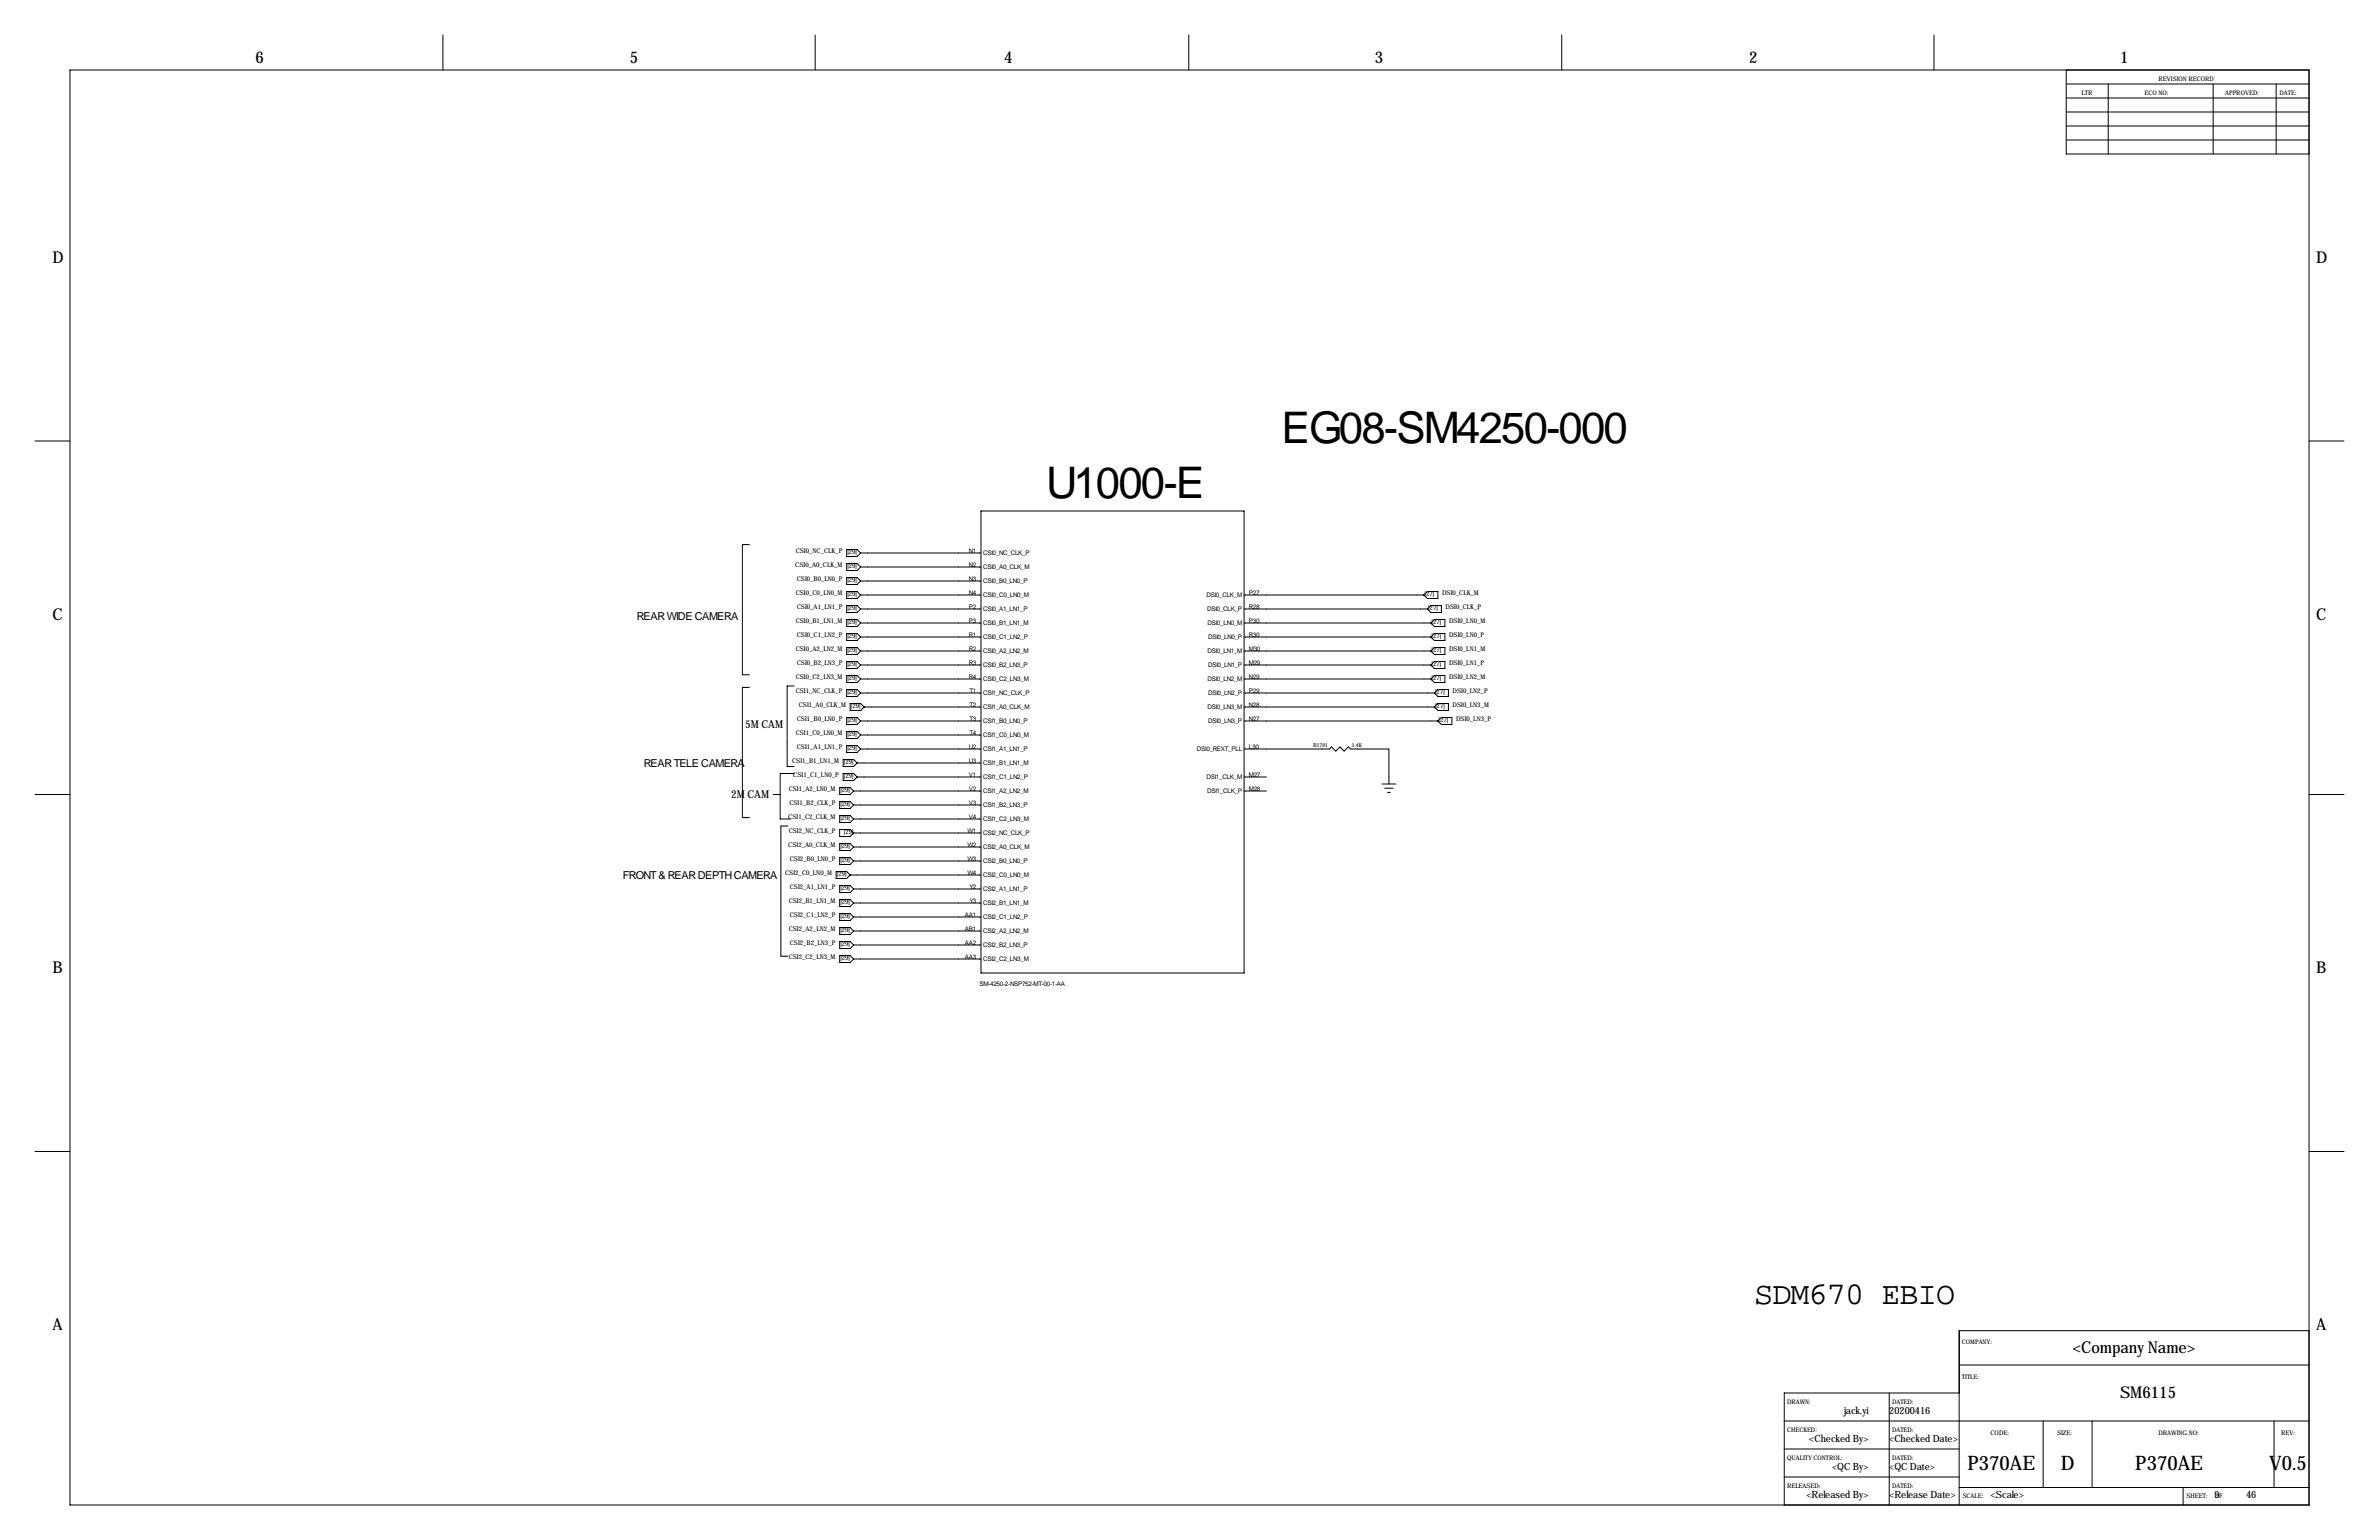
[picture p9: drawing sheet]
<svg xmlns="http://www.w3.org/2000/svg" width="864mm" height="559mm" viewBox="0 0 864 559" stroke-linecap="round" stroke-linejoin="round" font-family="sans-serif">
<defs><g id="words">
<g font-size="15.8">
<text x="465.2" y="160.6">EG08-SM4250-000</text>
<text x="379.7" y="180.8">U1000-E</text>
</g>
<text font-size="11.5" x="636.8" y="473.2">SDM670 EBIO</text>
<g font-size="7.3">
<text x="714.2" y="533.3">P370AE</text>
<text x="748.1" y="533.3">D</text>
<text x="775.1" y="533.3">P370AE</text>
<text x="823.7" y="533.3">V0.5</text>
</g>
<g font-size="5.9">
<text x="92.7" y="22.9">6</text>
<text x="228.6" y="22.9">5</text>
<text x="364.5" y="22.9">4</text>
<text x="499.1" y="22.9">3</text>
<text x="635" y="22.9">2</text>
<text x="769.6" y="22.9">1</text>
<text x="19" y="95.2">D</text>
<text x="840.7" y="95.2">D</text>
<text x="19" y="224.8">C</text>
<text x="840.7" y="224.8">C</text>
<text x="19" y="353.1">B</text>
<text x="840.7" y="353.1">B</text>
<text x="19" y="482.6">A</text>
<text x="840.7" y="482.6">A</text>
<text x="752.5" y="490.9">&lt;Company Name&gt;</text>
<text x="769.6" y="507.4">SM6115</text>
</g>
<g font-size="4">
<text x="231.1" y="224.8">REAR WIDE CAMERA</text>
<text x="270.5" y="264.2">5M CAM</text>
<text x="233.7" y="278.1">REAR TELE CAMERA</text>
<text x="265.4" y="289.6">2M CAM</text>
<text x="226.1" y="318.8">FRONT &amp; REAR DEPTH CAMERA</text>
</g>
<g font-size="3.6">
<text x="669.5" y="513">jack.yi</text>
<text x="685.8" y="513">20200416</text>
<text x="656.8" y="523.2">&lt;Checked By&gt;</text>
<text x="685.8" y="523.2">&lt;Checked Date&gt;</text>
<text x="665.1" y="533.3">&lt;QC By&gt;</text>
<text x="685.8" y="533.3">&lt;QC Date&gt;</text>
<text x="655.7" y="543.5">&lt;Released By&gt;</text>
<text x="685.8" y="543.5">&lt;Release Date&gt;</text>
<text x="722.6" y="543.5">&lt;Scale&gt;</text>
<text x="803.9" y="543.5">9</text>
<text x="815.3" y="543.5">46</text>
</g>
<g font-size="2.4">
<text x="288.8" y="200.7">CSI0_NC_CLK_P</text>
<text x="307.6" y="201">[29]</text>
<text x="288.7" y="205.7">CSI0_A0_CLK_M</text>
<text x="307.6" y="206.1">[29]</text>
<text x="288.8" y="215.9">CSI0_C0_LN0_M</text>
<text x="289.2" y="210.8">CSI0_B0_LN0_P</text>
<text x="307.6" y="211.1">[29]</text>
<text x="523.5" y="215.9">DSI0_CLK_M</text>
<text x="289.2" y="221">CSI0_A1_LN1_P</text>
<text x="307.6" y="216.2">[29]</text>
<text x="307.6" y="221.3">[29]</text>
<text x="517.2" y="216.2">[27]</text>
<text x="518.4" y="221.3">[27]</text>
<text x="524.8" y="221">DSI0_CLK_P</text>
<text x="288.8" y="226.1">CSI0_B1_LN1_M</text>
<text x="307.6" y="226.4">[29]</text>
<text x="519.7" y="226.4">[27]</text>
<text x="526" y="226.1">DSI0_LN0_M</text>
<text x="289.2" y="231.1">CSI0_C1_LN2_P</text>
<text x="307.6" y="231.5">[29]</text>
<text x="519.7" y="231.5">[27]</text>
<text x="526" y="231.1">DSI0_LN0_P</text>
<text x="288.8" y="236.2">CSI0_A2_LN2_M</text>
<text x="307.6" y="236.5">[29]</text>
<text x="519.7" y="236.5">[27]</text>
<text x="526" y="236.2">DSI0_LN1_M</text>
<text x="289.2" y="241.3">CSI0_B2_LN3_P</text>
<text x="307.6" y="241.6">[29]</text>
<text x="519.7" y="241.6">[27]</text>
<text x="526" y="241.3">DSI0_LN1_P</text>
<text x="288.8" y="246.4">CSI0_C2_LN3_M</text>
<text x="288.8" y="251.5">CSI1_NC_CLK_P</text>
<text x="307.6" y="246.7">[29]</text>
<text x="307.6" y="251.8">[29]</text>
<text x="519.7" y="246.7">[27]</text>
<text x="521" y="251.8">[27]</text>
<text x="526" y="246.4">DSI0_LN2_M</text>
<text x="527.3" y="251.5">DSI0_LN2_P</text>
<text x="290" y="256.5">CSI1_A0_CLK_M</text>
<text x="308.9" y="256.9">[29]</text>
<text x="521" y="256.9">[27]</text>
<text x="527.3" y="256.5">DSI0_LN3_M</text>
<text x="289.2" y="261.6">CSI1_B0_LN0_P</text>
<text x="307.6" y="261.9">[29]</text>
<text x="522.2" y="261.9">[27]</text>
<text x="528.6" y="261.6">DSI0_LN3_P</text>
<text x="288.8" y="266.7">CSI1_C0_LN0_M</text>
<text x="307.6" y="267">[29]</text>
<text x="289.2" y="271.8">CSI1_A1_LN1_P</text>
<text x="307.6" y="272.1">[29]</text>
<text x="287.6" y="276.9">CSI1_B1_LN1_M</text>
<text x="288" y="281.9">CSI1_C1_LN0_P</text>
<text x="306.3" y="277.2">[29]</text>
<text x="286.3" y="287">CSI1_A2_LN0_M</text>
<text x="305.1" y="287.3">[29]</text>
<text x="306.3" y="282.3">[29]</text>
<text x="286.6" y="292.1">CSI1_B2_CLK_P</text>
<text x="305.1" y="292.4">[29]</text>
<text x="286.2" y="297.2">CSI1_C2_CLK_M</text>
<text x="305.1" y="297.5">[29]</text>
<text x="286.3" y="302.3">CSI2_NC_CLK_P</text>
<text x="306.3" y="302.6">[29]</text>
<text x="286.2" y="307.3">CSI2_A0_CLK_M</text>
<text x="305.1" y="307.7">[29]</text>
<text x="285" y="317.5">CSI2_C0_LN0_M</text>
<text x="286.7" y="312.4">CSI2_B0_LN0_P</text>
<text x="303.8" y="317.8">[29]</text>
<text x="305.1" y="312.7">[29]</text>
<text x="286.7" y="322.6">CSI2_A1_LN1_P</text>
<text x="305.1" y="322.9">[29]</text>
<text x="286.3" y="327.7">CSI2_B1_LN1_M</text>
<text x="305.1" y="328">[29]</text>
<text x="286.7" y="332.7">CSI2_C1_LN2_P</text>
<text x="305.1" y="333.1">[29]</text>
<text x="286.3" y="337.8">CSI2_A2_LN2_M</text>
<text x="305.1" y="338.1">[29]</text>
<text x="286.3" y="348">CSI2_C2_LN3_M</text>
<text x="286.7" y="342.9">CSI2_B2_LN3_P</text>
<text x="305.1" y="343.2">[29]</text>
<text x="305.1" y="348.3">[29]</text>
</g>
<g font-size="2.3">
<text x="783.6" y="29.2">REVISION RECORD</text>
<text x="755.6" y="34.3">LTR</text>
<text x="778.5" y="34.3">ECO NO:</text>
<text x="807.7" y="34.3">APPROVED:</text>
<text x="827.5" y="34.3">DATE:</text>
<text x="351.7" y="200.7">N1</text>
<text x="356.9" y="201.4">CSI0_NC_CLK_P</text>
<text x="351.7" y="205.7">N2</text>
<text x="356.9" y="206.5">CSI0_A0_CLK_M</text>
<text x="351.7" y="210.8">N3</text>
<text x="351.7" y="215.9">N4</text>
<text x="356.9" y="211.6">CSI0_B0_LN0_P</text>
<text x="453.4" y="215.9">P27</text>
<text x="351.7" y="221">P2</text>
<text x="356.9" y="216.7">CSI0_C0_LN0_M</text>
<text x="356.9" y="221.7">CSI0_A1_LN1_P</text>
<text x="437.9" y="216.7">DSI0_CLK_M</text>
<text x="438.2" y="221.7">DSI0_CLK_P</text>
<text x="453.4" y="221">R28</text>
<text x="351.7" y="226.1">P3</text>
<text x="356.9" y="226.8">CSI0_B1_LN1_M</text>
<text x="438.3" y="226.8">DSI0_LN0_M</text>
<text x="453.4" y="226.1">P30</text>
<text x="351.7" y="231.1">R1</text>
<text x="356.9" y="231.9">CSI0_C1_LN2_P</text>
<text x="438.6" y="231.9">DSI0_LN0_P</text>
<text x="453.4" y="231.1">R30</text>
<text x="351.7" y="236.2">R2</text>
<text x="356.9" y="237">CSI0_A2_LN2_M</text>
<text x="438.3" y="237">DSI0_LN1_M</text>
<text x="453.4" y="236.2">M30</text>
<text x="351.7" y="241.3">R3</text>
<text x="356.9" y="242.1">CSI0_B2_LN3_P</text>
<text x="438.6" y="242.1">DSI0_LN1_P</text>
<text x="453.4" y="241.3">M29</text>
<text x="351.7" y="246.4">R4</text>
<text x="352" y="251.5">T1</text>
<text x="356.9" y="247.1">CSI0_C2_LN3_M</text>
<text x="438.3" y="247.1">DSI0_LN2_M</text>
<text x="453.4" y="246.4">N29</text>
<text x="453.4" y="251.5">P29</text>
<text x="352" y="256.5">T2</text>
<text x="356.9" y="252.2">CSI1_NC_CLK_P</text>
<text x="356.9" y="257.3">CSI1_A0_CLK_M</text>
<text x="438.3" y="257.3">DSI0_LN3_M</text>
<text x="438.6" y="252.2">DSI0_LN2_P</text>
<text x="453.4" y="256.5">N28</text>
<text x="352" y="261.6">T3</text>
<text x="356.9" y="262.4">CSI1_B0_LN0_P</text>
<text x="438.6" y="262.4">DSI0_LN3_P</text>
<text x="453.4" y="261.6">N27</text>
<text x="352" y="266.7">T4</text>
<text x="356.9" y="267.5">CSI1_C0_LN0_M</text>
<text x="351.7" y="271.8">U2</text>
<text x="356.9" y="272.5">CSI1_A1_LN1_P</text>
<text x="434.5" y="272.5">DSI0_REXT_PLL</text>
<text x="453.4" y="271.8">L30</text>
<text x="351.7" y="276.9">U3</text>
<text x="351.7" y="281.9">V1</text>
<text x="356.9" y="277.6">CSI1_B1_LN1_M</text>
<text x="453.4" y="281.9">M27</text>
<text x="351.7" y="287">V2</text>
<text x="356.9" y="282.7">CSI1_C1_LN2_P</text>
<text x="356.9" y="287.8">CSI1_A2_LN2_M</text>
<text x="437.9" y="282.7">DSI1_CLK_M</text>
<text x="438.2" y="287.8">DSI1_CLK_P</text>
<text x="453.4" y="287">M28</text>
<text x="351.7" y="292.1">V3</text>
<text x="356.9" y="292.9">CSI1_B2_LN3_P</text>
<text x="351.7" y="297.2">V4</text>
<text x="356.9" y="297.9">CSI1_C2_LN3_M</text>
<text x="351.2" y="302.3">W1</text>
<text x="356.9" y="303">CSI2_NC_CLK_P</text>
<text x="351.2" y="307.3">W2</text>
<text x="356.9" y="308.1">CSI2_A0_CLK_M</text>
<text x="351.2" y="312.4">W3</text>
<text x="351.2" y="317.5">W4</text>
<text x="356.9" y="313.2">CSI2_B0_LN0_P</text>
<text x="352" y="322.6">Y2</text>
<text x="356.9" y="318.3">CSI2_C0_LN0_M</text>
<text x="356.9" y="323.3">CSI2_A1_LN1_P</text>
<text x="352" y="327.7">Y3</text>
<text x="356.9" y="328.4">CSI2_B1_LN1_M</text>
<text x="350.2" y="332.7">AA1</text>
<text x="356.9" y="333.5">CSI2_C1_LN2_P</text>
<text x="350.2" y="337.8">AB1</text>
<text x="356.9" y="338.6">CSI2_A2_LN2_M</text>
<text x="350.2" y="342.9">AA2</text>
<text x="350.2" y="348">AA3</text>
<text x="356.9" y="343.7">CSI2_B2_LN3_P</text>
<text x="356.9" y="348.7">CSI2_C2_LN3_M</text>
<text x="355.6" y="357.6">SM-4250-2-NSP752-MT-00-1-AA</text>
<text x="712.2" y="487.7">COMPANY:</text>
<text x="712.2" y="500.4">TITLE:</text>
<text x="648.7" y="509.3">DRAWN:</text>
<text x="686.8" y="509.3">DATED:</text>
<text x="648.7" y="519.4">CHECKED:</text>
<text x="686.8" y="519.4">DATED:</text>
<text x="722.6" y="520.7">CODE:</text>
<text x="746.8" y="520.7">SIZE:</text>
<text x="783.6" y="520.7">DRAWING NO:</text>
<text x="828" y="520.7">REV:</text>
<text x="648.7" y="529.6">QUALITY CONTROL:</text>
<text x="686.8" y="529.6">DATED:</text>
<text x="648.7" y="539.8">RELEASED:</text>
<text x="686.8" y="539.8">DATED:</text>
<text x="712.5" y="543.6">SCALE:</text>
<text x="793.7" y="543.6">SHEET:</text>
<text x="804" y="543.6">OF</text>
</g>
<g font-size="2">
<text x="476.7" y="271.2">R1701</text>
<text x="490.7" y="271.2">1.4K</text>
</g>
</g></defs>
<g fill="none" stroke="#000" stroke-width=".36">
<path d="M160.8 12.7v12.7M295.9 12.7v12.7M431.5 12.7v12.7M566.9 12.7v12.7M702.1 12.7v12.7M25.4 25.4h812.8v520.7h-812.8zM750.1 25.4v30.5h88.1M750.1 35.6h88.1M750.1 30.5h88.1M765.3 30.5v25.4M803.4 30.5v25.4M826.3 30.5v25.4"/>
<path d="M750.1 50.8h88.1M750.1 45.7h88.1M750.1 40.6h88.1M12.7 160h12.7M838.2 160h12.7M272 197.6h-2.5v47.3h2.5M307.3 199.4h3.8l1.3 1.3-1.3 1.2h-3.8zM356.1 185.4h95.5v167.7h-95.5zM307.3 204.5h3.8l1.3 1.2-1.3 1.3h-3.8zM307.3 209.6h3.8l1.3 1.2-1.3 1.3h-3.8zM307.3 214.6h3.8l1.3 1.3-1.3 1.3h-3.8zM307.3 219.7h3.8l1.3 1.3-1.3 1.2h-3.8z"/>
<path d="M312.4 200.7h43.7M312.4 205.7h43.7M312.4 210.8h43.7M312.4 215.9h43.7M451.6 215.9h65.3M516.9 215.9l1.3-1.3h3.8v2.6h-3.8zM519.4 219.7h3.8v2.5h-3.8l-1.2-1.2zM307.3 224.8h3.8l1.3 1.3-1.3 1.2h-3.8zM307.3 229.9h3.8l1.3 1.2-1.3 1.3h-3.8zM307.3 234.9h3.8l1.3 1.3-1.3 1.3h-3.8zM312.4 221h43.7M312.4 226.1h43.7"/>
<path d="M312.4 231.1h43.7M312.4 236.2h43.7M451.6 221h66.6M451.6 226.1h67.8M451.6 231.1h67.8M451.6 236.2h67.8M520.7 224.8h3.8v2.5h-3.8l-1.3-1.2zM520.7 229.9h3.8v2.5h-3.8l-1.3-1.3zM520.7 234.9h3.8v2.6h-3.8l-1.3-1.3zM272 249.4h-2.5v47.3h2.5M288.3 248.9h-2.5v29.2h2.5M307.3 240h3.8l1.3 1.3-1.3 1.3h-3.8z"/>
<path d="M307.3 245.1h3.8l1.3 1.3-1.3 1.2h-3.8zM307.3 250.2h3.8l1.3 1.3-1.3 1.2h-3.8zM308.6 255.3h3.8l1.3 1.2-1.3 1.3h-3.8zM312.4 241.3h43.7M312.4 246.4h43.7M312.4 251.5h43.7M313.7 256.5h42.4M451.6 241.3h67.8M451.6 246.4h67.8M451.6 251.5h69.1M451.6 256.5h69.1M520.7 240h3.8v2.6h-3.8l-1.3-1.3z"/>
<path d="M520.7 245.1h3.8v2.5h-3.8l-1.3-1.2zM522 250.2h3.8v2.5h-3.8l-1.3-1.2zM522 255.3h3.8v2.5h-3.8l-1.3-1.3zM306.1 275.6h3.8l1.2 1.3-1.2 1.2h-3.8zM307.3 260.3h3.8l1.3 1.3-1.3 1.3h-3.8zM307.3 265.4h3.8l1.3 1.3-1.3 1.3h-3.8zM307.3 270.5h3.8l1.3 1.3-1.3 1.2h-3.8zM311.1 276.9h45M312.4 271.8h43.7M312.4 261.6h43.7M312.4 266.7h43.7M451.6 271.8h31l.8-.8 1.5 1.5 1.5-1.5 1.5 1.5 1.6-1.5 .7 .8h14v12.7"/>
<path d="M451.6 261.6h70.4M523.2 260.3h3.8v2.6h-3.8l-1.2-1.3zM12.7 288.3h12.7M280.7 288.3h2.5M286 299.7h-2.5v47.3h2.5M288.3 280.7h-5.1v16.5h3.8M304.8 285.8h3.8l1.3 1.2-1.3 1.3h-3.8zM304.8 290.8h3.8l1.3 1.3-1.3 1.3h-3.8zM304.8 295.9h3.8l1.3 1.3-1.3 1.2h-3.8zM306.1 280.7h3.8l1.2 1.2-1.2 1.3h-3.8zM309.9 297.2h46.2M309.9 287h46.2"/>
<path d="M309.9 292.1h46.2M311.1 281.9h45M451.6 281.9h8.1M451.6 287h8.1M501.6 284.5h5.1M502.7 286h3M503.7 287.5h1M838.2 288.3h12.7M303.5 316.2h3.8l1.3 1.3-1.3 1.3h-3.8zM304.8 301h3.8l1.3 1.3-1.3 1.2h-3.8zM304.8 306.1h3.8l1.3 1.2-1.3 1.3h-3.8zM304.8 311.1h3.8l1.3 1.3-1.3 1.3h-3.8z"/>
<path d="M308.6 317.5h47.5M309.9 302.3h46.2M309.9 307.3h46.2M309.9 312.4h46.2M304.8 321.3h3.8l1.3 1.3-1.3 1.2h-3.8zM304.8 326.4h3.8l1.3 1.3-1.3 1.2h-3.8zM304.8 331.5h3.8l1.3 1.2-1.3 1.3h-3.8zM304.8 336.5h3.8l1.3 1.3-1.3 1.3h-3.8zM309.9 322.6h46.2M309.9 327.7h46.2M309.9 332.7h46.2M309.9 337.8h46.2"/>
<path d="M304.8 341.6h3.8l1.3 1.3-1.3 1.3h-3.8zM304.8 346.7h3.8l1.3 1.3-1.3 1.2h-3.8zM309.9 342.9h46.2M309.9 348h46.2M12.7 417.8h12.7M838.2 417.8h12.7M711.2 495.3h127M838.2 482.9h-127v63.2M647.7 515.6h190.5M685.8 505.5v40.6M711.2 505.5h-63.5v40.6M741.7 515.6v24.2"/>
<path d="M759.5 515.6v24.2M825.5 515.6v24.2M647.7 535.9h63.5M647.7 525.8h63.5M711.2 539.8h127M792.5 539.8v6.3"/>
</g>
<use href="#words"/>
</svg>
